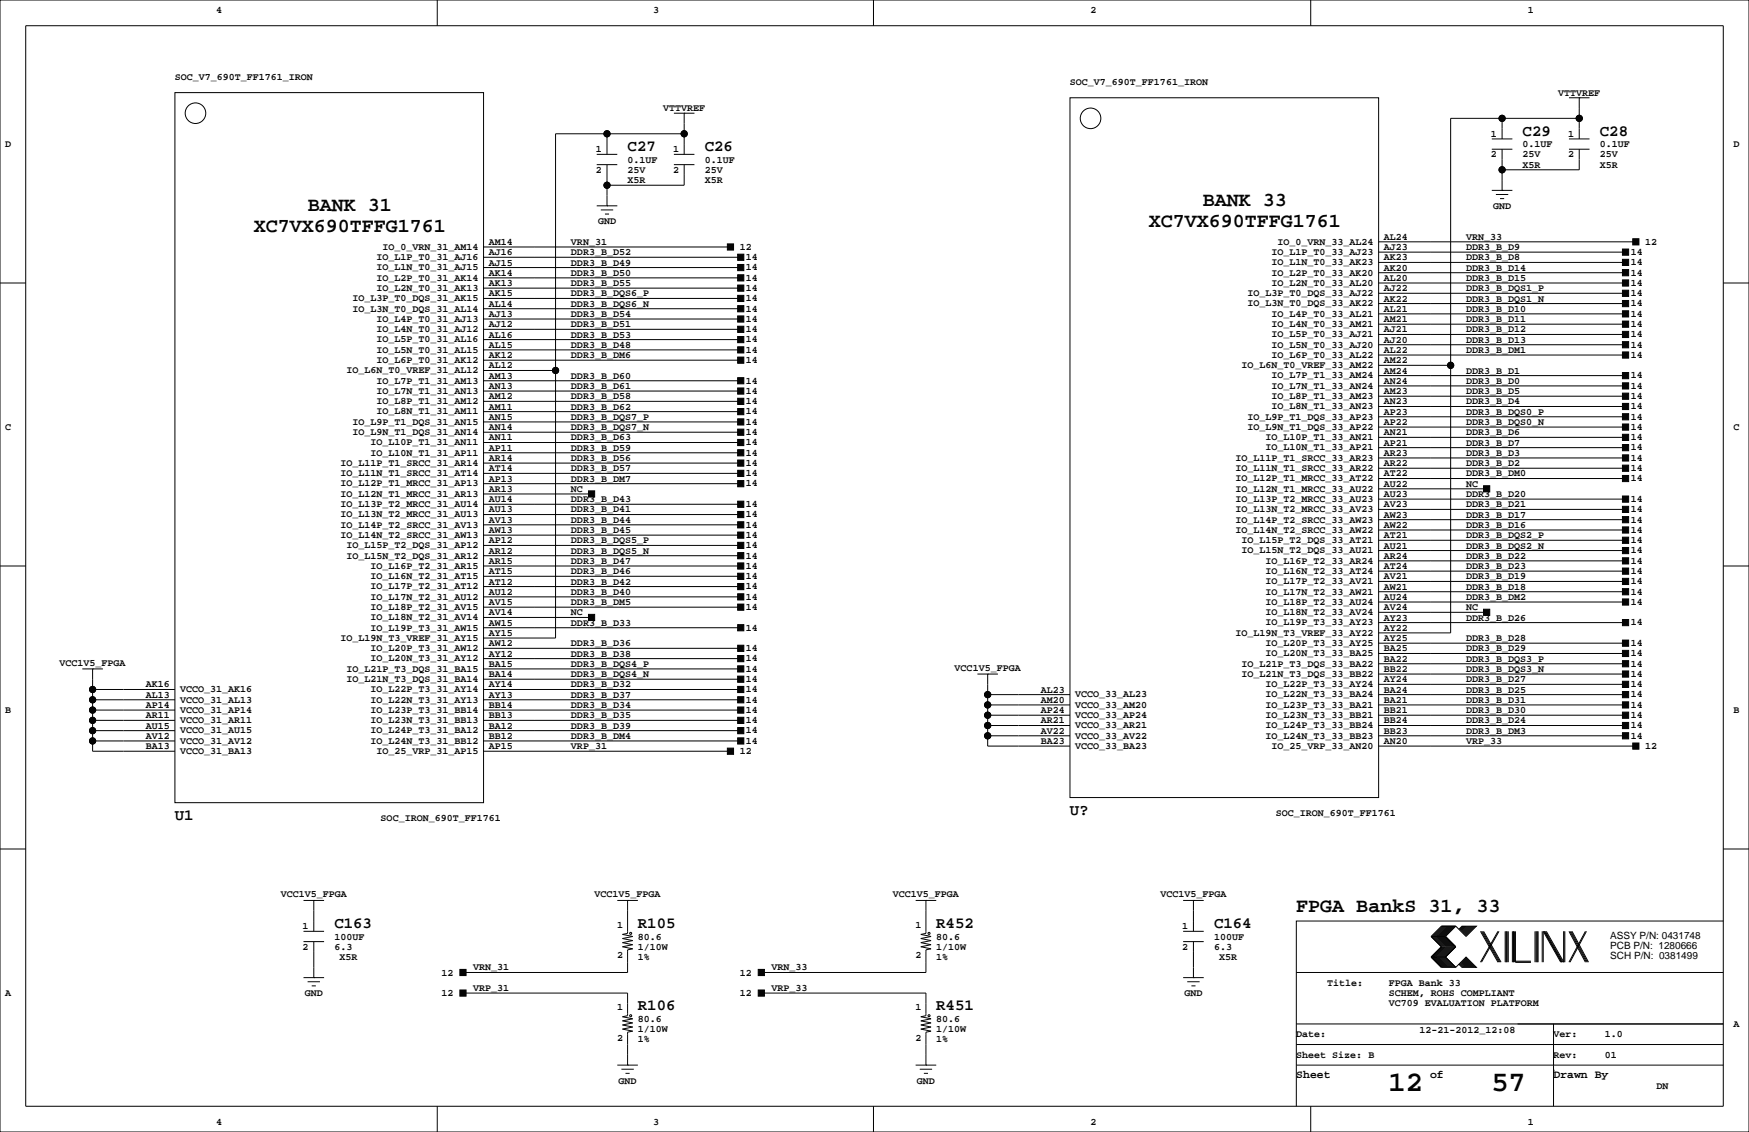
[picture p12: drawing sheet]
<svg xmlns="http://www.w3.org/2000/svg" width="432mm" height="279mm" viewBox="0 0 432 279" stroke-linecap="round" stroke-linejoin="round" font-family="sans-serif">
<defs><g id="words">
<g font-size="7.1">
<text x="342.8" y="269.3">12</text>
<text x="368.2" y="269.3">57</text>
</g>
<g font-size="4.9">
<text x="76" y="52.2">BANK 31</text>
<text x="297" y="50.9">BANK 33</text>
<text x="62.7" y="57.3">XC7VX690TFFG1761</text>
<text x="283.6" y="56">XC7VX690TFFG1761</text>
<text x="320" y="225.1">FPGA BankS 31, 33</text>
</g>
<g font-size="3.9">
<text x="375.9" y="33.5">C29</text>
<text x="395" y="33.5">C28</text>
<text x="154.9" y="37.3">C27</text>
<text x="174" y="37.3">C26</text>
<text x="43.2" y="202.4">U1</text>
<text x="264.2" y="201.1">U?</text>
<text x="82.5" y="229.1">C163</text>
<text x="157.5" y="229.1">R105</text>
<text x="231.1" y="229.1">R452</text>
<text x="299.7" y="229.1">C164</text>
<text x="157.5" y="249.4">R106</text>
<text x="231.1" y="249.4">R451</text>
</g>
<g font-size="2.8">
<text x="320" y="266.1">Sheet</text>
<text x="353.1" y="266.1">of</text>
<text x="383.5" y="266.1">Drawn By</text>
</g>
<g font-size="2.5">
<text x="53.3" y="3.3">4</text>
<text x="161.3" y="3.3">3</text>
<text x="269.2" y="3.3">2</text>
<text x="377.2" y="3.3">1</text>
<text x="43.2" y="19.8">SOC_V7_690T_FF1761_IRON</text>
<text x="264.2" y="21.1">SOC_V7_690T_FF1761_IRON</text>
<text x="384.7" y="23.6">VTTVREF</text>
<text x="163.7" y="27.4">VTTVREF</text>
<text x="368.1" y="33.8">1</text>
<text x="387.1" y="33.8">1</text>
<text x="1.3" y="36.3">D</text>
<text x="147.1" y="37.6">1</text>
<text x="154.9" y="40.1">0.1UF</text>
<text x="166.2" y="37.6">1</text>
<text x="174" y="40.1">0.1UF</text>
<text x="368.1" y="38.9">2</text>
<text x="375.9" y="41.4">X5R</text>
<text x="375.9" y="38.9">25V</text>
<text x="375.9" y="36.3">0.1UF</text>
<text x="387.1" y="38.9">2</text>
<text x="395" y="36.3">0.1UF</text>
<text x="395" y="38.9">25V</text>
<text x="395" y="41.4">X5R</text>
<text x="428" y="36.3">D</text>
<text x="147.1" y="42.7">2</text>
<text x="154.9" y="45.2">X5R</text>
<text x="154.9" y="42.7">25V</text>
<text x="166.2" y="42.7">2</text>
<text x="174" y="42.7">25V</text>
<text x="174" y="45.2">X5R</text>
<text x="368.6" y="51.6">GND</text>
<text x="147.6" y="55.4">GND</text>
<text x="341.6" y="59.2">AL24</text>
<text x="361.9" y="59.2">VRN_33</text>
<text x="92.9" y="64.2">IO_L1P_T0_31_AJ16</text>
<text x="94.4" y="61.7">IO_0_VRN_31_AM14</text>
<text x="120.6" y="65.5">AJ15</text>
<text x="120.6" y="63">AJ16</text>
<text x="120.6" y="60.5">AM14</text>
<text x="141" y="65.5">DDR3_B_D49</text>
<text x="141" y="63">DDR3_B_D52</text>
<text x="141" y="60.5">VRN_31</text>
<text x="182.7" y="61.7">12</text>
<text x="184.1" y="64.2">14</text>
<text x="313.9" y="65.5">IO_L1N_T0_33_AK23</text>
<text x="313.9" y="62.9">IO_L1P_T0_33_AJ23</text>
<text x="315.4" y="60.4">IO_0_VRN_33_AL24</text>
<text x="341.6" y="64.3">AK23</text>
<text x="341.6" y="61.7">AJ23</text>
<text x="361.9" y="64.3">DDR3_B_D8</text>
<text x="361.9" y="61.7">DDR3_B_D9</text>
<text x="402.6" y="65.5">14</text>
<text x="402.6" y="62.9">14</text>
<text x="406.2" y="60.5">12</text>
<text x="92.9" y="71.8">IO_L2N_T0_31_AK13</text>
<text x="92.9" y="69.3">IO_L2P_T0_31_AK14</text>
<text x="92.9" y="66.7">IO_L1N_T0_31_AJ15</text>
<text x="120.6" y="70.6">AK13</text>
<text x="120.6" y="68.1">AK14</text>
<text x="141" y="70.6">DDR3_B_D55</text>
<text x="141" y="68.1">DDR3_B_D50</text>
<text x="184.1" y="71.8">14</text>
<text x="184.1" y="69.3">14</text>
<text x="184.1" y="66.7">14</text>
<text x="313.9" y="70.5">IO_L2N_T0_33_AL20</text>
<text x="313.9" y="68">IO_L2P_T0_33_AK20</text>
<text x="341.6" y="71.9">AJ22</text>
<text x="341.6" y="69.3">AL20</text>
<text x="341.6" y="66.8">AK20</text>
<text x="361.9" y="69.3">DDR3_B_D15</text>
<text x="361.9" y="66.8">DDR3_B_D14</text>
<text x="361.9" y="71.9">DDR3_B_DQS1_P</text>
<text x="402.6" y="70.5">14</text>
<text x="402.6" y="68">14</text>
<text x="87" y="76.9">IO_L3N_T0_DQS_31_AL14</text>
<text x="87" y="74.4">IO_L3P_T0_DQS_31_AK15</text>
<text x="120.6" y="75.7">AL14</text>
<text x="120.6" y="73.2">AK15</text>
<text x="141" y="75.7">DDR3_B_DQS6_N</text>
<text x="141" y="73.2">DDR3_B_DQS6_P</text>
<text x="184.1" y="76.9">14</text>
<text x="184.1" y="74.4">14</text>
<text x="308" y="75.6">IO_L3N_T0_DQS_33_AK22</text>
<text x="308" y="73.1">IO_L3P_T0_DQS_33_AJ22</text>
<text x="341.6" y="77">AL21</text>
<text x="341.6" y="74.4">AK22</text>
<text x="361.9" y="77">DDR3_B_D10</text>
<text x="361.9" y="74.4">DDR3_B_DQS1_N</text>
<text x="402.6" y="73.1">14</text>
<text x="402.6" y="75.6">14</text>
<text x="92.9" y="82">IO_L4N_T0_31_AJ12</text>
<text x="92.9" y="79.4">IO_L4P_T0_31_AJ13</text>
<text x="120.6" y="83.3">AL16</text>
<text x="120.6" y="80.8">AJ12</text>
<text x="120.6" y="78.2">AJ13</text>
<text x="141" y="80.8">DDR3_B_D51</text>
<text x="141" y="78.2">DDR3_B_D54</text>
<text x="141" y="83.3">DDR3_B_D53</text>
<text x="184.1" y="82">14</text>
<text x="184.1" y="79.4">14</text>
<text x="313.9" y="83.2">IO_L5P_T0_33_AJ21</text>
<text x="313.9" y="80.7">IO_L4N_T0_33_AM21</text>
<text x="313.9" y="78.2">IO_L4P_T0_33_AL21</text>
<text x="341.6" y="82">AJ21</text>
<text x="341.6" y="79.5">AM21</text>
<text x="361.9" y="79.5">DDR3_B_D11</text>
<text x="361.9" y="82">DDR3_B_D12</text>
<text x="402.6" y="80.7">14</text>
<text x="402.6" y="78.2">14</text>
<text x="402.6" y="83.2">14</text>
<text x="92.9" y="89.6">IO_L6P_T0_31_AK12</text>
<text x="92.9" y="87.1">IO_L5N_T0_31_AL15</text>
<text x="92.9" y="84.5">IO_L5P_T0_31_AL16</text>
<text x="120.6" y="88.4">AK12</text>
<text x="120.6" y="85.9">AL15</text>
<text x="141" y="88.4">DDR3_B_DM6</text>
<text x="141" y="85.9">DDR3_B_D48</text>
<text x="184.1" y="84.5">14</text>
<text x="184.1" y="89.6">14</text>
<text x="184.1" y="87.1">14</text>
<text x="313.9" y="88.3">IO_L6P_T0_33_AL22</text>
<text x="313.9" y="85.8">IO_L5N_T0_33_AJ20</text>
<text x="341.6" y="89.7">AM22</text>
<text x="341.6" y="87.1">AL22</text>
<text x="341.6" y="84.6">AJ20</text>
<text x="361.9" y="84.6">DDR3_B_D13</text>
<text x="361.9" y="87.1">DDR3_B_DM1</text>
<text x="402.6" y="85.8">14</text>
<text x="402.6" y="88.3">14</text>
<text x="85.5" y="92.1">IO_L6N_T0_VREF_31_AL12</text>
<text x="92.9" y="94.7">IO_L7P_T1_31_AM13</text>
<text x="120.6" y="93.5">AM13</text>
<text x="120.6" y="90.9">AL12</text>
<text x="141" y="93.5">DDR3_B_D60</text>
<text x="184.1" y="94.7">14</text>
<text x="306.5" y="90.9">IO_L6N_T0_VREF_33_AM22</text>
<text x="313.9" y="95.9">IO_L7N_T1_33_AN24</text>
<text x="313.9" y="93.4">IO_L7P_T1_33_AM24</text>
<text x="341.6" y="94.7">AN24</text>
<text x="341.6" y="92.2">AM24</text>
<text x="361.9" y="94.7">DDR3_B_D0</text>
<text x="361.9" y="92.2">DDR3_B_D1</text>
<text x="402.6" y="95.9">14</text>
<text x="402.6" y="93.4">14</text>
<text x="92.9" y="99.8">IO_L8P_T1_31_AM12</text>
<text x="92.9" y="97.2">IO_L7N_T1_31_AN13</text>
<text x="120.6" y="101.1">AM11</text>
<text x="120.6" y="98.6">AM12</text>
<text x="120.6" y="96">AN13</text>
<text x="141" y="101.1">DDR3_B_D62</text>
<text x="141" y="98.6">DDR3_B_D58</text>
<text x="141" y="96">DDR3_B_D61</text>
<text x="184.1" y="99.8">14</text>
<text x="184.1" y="97.2">14</text>
<text x="313.9" y="101">IO_L8N_T1_33_AN23</text>
<text x="313.9" y="98.5">IO_L8P_T1_33_AM23</text>
<text x="341.6" y="99.8">AN23</text>
<text x="341.6" y="97.3">AM23</text>
<text x="361.9" y="97.3">DDR3_B_D5</text>
<text x="361.9" y="99.8">DDR3_B_D4</text>
<text x="402.6" y="98.5">14</text>
<text x="402.6" y="101">14</text>
<text x="1.3" y="106.2">C</text>
<text x="87" y="107.4">IO_L9N_T1_DQS_31_AN14</text>
<text x="87" y="104.8">IO_L9P_T1_DQS_31_AN15</text>
<text x="92.9" y="102.3">IO_L8N_T1_31_AM11</text>
<text x="120.6" y="106.2">AN14</text>
<text x="120.6" y="103.6">AN15</text>
<text x="141" y="103.6">DDR3_B_DQS7_P</text>
<text x="141" y="106.2">DDR3_B_DQS7_N</text>
<text x="184.1" y="102.3">14</text>
<text x="184.1" y="104.8">14</text>
<text x="184.1" y="107.4">14</text>
<text x="308" y="106.1">IO_L9N_T1_DQS_33_AP22</text>
<text x="308" y="103.6">IO_L9P_T1_DQS_33_AP23</text>
<text x="341.6" y="107.4">AN21</text>
<text x="341.6" y="104.9">AP22</text>
<text x="341.6" y="102.4">AP23</text>
<text x="361.9" y="107.4">DDR3_B_D6</text>
<text x="361.9" y="102.4">DDR3_B_DQS0_P</text>
<text x="361.9" y="104.9">DDR3_B_DQS0_N</text>
<text x="402.6" y="103.6">14</text>
<text x="402.6" y="106.1">14</text>
<text x="428" y="106.2">C</text>
<text x="91.4" y="112.5">IO_L10N_T1_31_AP11</text>
<text x="91.4" y="109.9">IO_L10P_T1_31_AN11</text>
<text x="120.6" y="113.8">AR14</text>
<text x="120.6" y="111.3">AP11</text>
<text x="120.6" y="108.7">AN11</text>
<text x="141" y="111.3">DDR3_B_D59</text>
<text x="141" y="108.7">DDR3_B_D63</text>
<text x="141" y="113.8">DDR3_B_D56</text>
<text x="184.1" y="112.5">14</text>
<text x="184.1" y="109.9">14</text>
<text x="305" y="113.7">IO_L11P_T1_SRCC_33_AR23</text>
<text x="312.4" y="111.2">IO_L10N_T1_33_AP21</text>
<text x="312.4" y="108.6">IO_L10P_T1_33_AN21</text>
<text x="341.6" y="112.5">AR23</text>
<text x="341.6" y="110">AP21</text>
<text x="361.9" y="112.5">DDR3_B_D3</text>
<text x="361.9" y="110">DDR3_B_D7</text>
<text x="402.6" y="113.7">14</text>
<text x="402.6" y="111.2">14</text>
<text x="402.6" y="108.6">14</text>
<text x="84" y="117.5">IO_L11N_T1_SRCC_31_AT14</text>
<text x="84" y="115">IO_L11P_T1_SRCC_31_AR14</text>
<text x="120.6" y="118.9">AP13</text>
<text x="120.6" y="116.3">AT14</text>
<text x="141" y="116.3">DDR3_B_D57</text>
<text x="141" y="118.9">DDR3_B_DM7</text>
<text x="184.1" y="115">14</text>
<text x="184.1" y="117.5">14</text>
<text x="305" y="118.8">IO_L12P_T1_MRCC_33_AT22</text>
<text x="305" y="116.3">IO_L11N_T1_SRCC_33_AR22</text>
<text x="341.6" y="117.6">AT22</text>
<text x="341.6" y="115.1">AR22</text>
<text x="361.9" y="115.1">DDR3_B_D2</text>
<text x="361.9" y="117.6">DDR3_B_DM0</text>
<text x="402.6" y="116.3">14</text>
<text x="402.6" y="118.8">14</text>
<text x="84" y="125.2">IO_L13P_T2_MRCC_31_AU14</text>
<text x="84" y="122.6">IO_L12N_T1_MRCC_31_AR13</text>
<text x="84" y="120.1">IO_L12P_T1_MRCC_31_AP13</text>
<text x="120.6" y="124">AU14</text>
<text x="120.6" y="121.4">AR13</text>
<text x="141" y="124">DDR3_B_D43</text>
<text x="141" y="121.4">NC</text>
<text x="184.1" y="125.2">14</text>
<text x="184.1" y="120.1">14</text>
<text x="305" y="123.9">IO_L13P_T2_MRCC_33_AU23</text>
<text x="305" y="121.3">IO_L12N_T1_MRCC_33_AU22</text>
<text x="341.6" y="125.2">AV23</text>
<text x="341.6" y="122.7">AU23</text>
<text x="341.6" y="120.1">AU22</text>
<text x="361.9" y="125.2">DDR3_B_D21</text>
<text x="361.9" y="122.7">DDR3_B_D20</text>
<text x="361.9" y="120.1">NC</text>
<text x="402.6" y="123.9">14</text>
<text x="84" y="130.2">IO_L14P_T2_SRCC_31_AV13</text>
<text x="84" y="127.7">IO_L13N_T2_MRCC_31_AU13</text>
<text x="120.6" y="131.6">AW13</text>
<text x="120.6" y="129">AV13</text>
<text x="120.6" y="126.5">AU13</text>
<text x="141" y="131.6">DDR3_B_D45</text>
<text x="141" y="129">DDR3_B_D44</text>
<text x="141" y="126.5">DDR3_B_D41</text>
<text x="184.1" y="130.2">14</text>
<text x="184.1" y="127.7">14</text>
<text x="305" y="131.5">IO_L14N_T2_SRCC_33_AW22</text>
<text x="305" y="129">IO_L14P_T2_SRCC_33_AW23</text>
<text x="305" y="126.4">IO_L13N_T2_MRCC_33_AV23</text>
<text x="341.6" y="130.3">AW22</text>
<text x="341.6" y="127.8">AW23</text>
<text x="361.9" y="130.3">DDR3_B_D16</text>
<text x="361.9" y="127.8">DDR3_B_D17</text>
<text x="402.6" y="131.5">14</text>
<text x="402.6" y="129">14</text>
<text x="402.6" y="126.4">14</text>
<text x="84" y="132.8">IO_L14N_T2_SRCC_31_AW13</text>
<text x="85.5" y="137.9">IO_L15N_T2_DQS_31_AR12</text>
<text x="85.5" y="135.3">IO_L15P_T2_DQS_31_AP12</text>
<text x="120.6" y="136.7">AR12</text>
<text x="120.6" y="134.1">AP12</text>
<text x="141" y="136.7">DDR3_B_DQS5_N</text>
<text x="141" y="134.1">DDR3_B_DQS5_P</text>
<text x="184.1" y="132.8">14</text>
<text x="184.1" y="137.9">14</text>
<text x="184.1" y="135.3">14</text>
<text x="306.5" y="136.6">IO_L15N_T2_DQS_33_AU21</text>
<text x="306.5" y="134">IO_L15P_T2_DQS_33_AT21</text>
<text x="341.6" y="137.9">AR24</text>
<text x="341.6" y="135.4">AU21</text>
<text x="341.6" y="132.8">AT21</text>
<text x="361.9" y="137.9">DDR3_B_D22</text>
<text x="361.9" y="132.8">DDR3_B_DQS2_P</text>
<text x="361.9" y="135.4">DDR3_B_DQS2_N</text>
<text x="402.6" y="134">14</text>
<text x="402.6" y="136.6">14</text>
<text x="91.4" y="142.9">IO_L16N_T2_31_AT15</text>
<text x="91.4" y="140.4">IO_L16P_T2_31_AR15</text>
<text x="120.6" y="141.7">AT15</text>
<text x="120.6" y="139.2">AR15</text>
<text x="141" y="139.2">DDR3_B_D47</text>
<text x="141" y="141.7">DDR3_B_D46</text>
<text x="184.1" y="140.4">14</text>
<text x="184.1" y="142.9">14</text>
<text x="312.4" y="141.7">IO_L16N_T2_33_AT24</text>
<text x="312.4" y="139.1">IO_L16P_T2_33_AR24</text>
<text x="341.6" y="143">AV21</text>
<text x="341.6" y="140.5">AT24</text>
<text x="361.9" y="143">DDR3_B_D19</text>
<text x="361.9" y="140.5">DDR3_B_D23</text>
<text x="402.6" y="141.7">14</text>
<text x="402.6" y="139.1">14</text>
<text x="91.4" y="148">IO_L17N_T2_31_AU12</text>
<text x="91.4" y="145.5">IO_L17P_T2_31_AT12</text>
<text x="120.6" y="149.4">AV15</text>
<text x="120.6" y="146.8">AU12</text>
<text x="120.6" y="144.3">AT12</text>
<text x="141" y="144.3">DDR3_B_D42</text>
<text x="141" y="149.4">DDR3_B_DM5</text>
<text x="141" y="146.8">DDR3_B_D40</text>
<text x="184.1" y="145.5">14</text>
<text x="184.1" y="148">14</text>
<text x="312.4" y="149.3">IO_L18P_T2_33_AU24</text>
<text x="312.4" y="146.7">IO_L17N_T2_33_AW21</text>
<text x="312.4" y="144.2">IO_L17P_T2_33_AV21</text>
<text x="341.6" y="148.1">AU24</text>
<text x="341.6" y="145.5">AW21</text>
<text x="361.9" y="145.5">DDR3_B_D18</text>
<text x="361.9" y="148.1">DDR3_B_DM2</text>
<text x="402.6" y="144.2">14</text>
<text x="402.6" y="146.7">14</text>
<text x="402.6" y="149.3">14</text>
<text x="91.4" y="155.6">IO_L19P_T3_31_AW15</text>
<text x="91.4" y="153.1">IO_L18N_T2_31_AV14</text>
<text x="91.4" y="150.6">IO_L18P_T2_31_AV15</text>
<text x="120.6" y="154.4">AW15</text>
<text x="120.6" y="151.9">AV14</text>
<text x="141" y="154.4">DDR3_B_D33</text>
<text x="141" y="151.9">NC</text>
<text x="184.1" y="155.6">14</text>
<text x="184.1" y="150.6">14</text>
<text x="312.4" y="154.4">IO_L19P_T3_33_AY23</text>
<text x="312.4" y="151.8">IO_L18N_T2_33_AV24</text>
<text x="341.6" y="155.7">AY22</text>
<text x="341.6" y="153.2">AY23</text>
<text x="341.6" y="150.6">AV24</text>
<text x="361.9" y="153.2">DDR3_B_D26</text>
<text x="361.9" y="150.6">NC</text>
<text x="402.6" y="154.4">14</text>
<text x="84" y="158.2">IO_L19N_T3_VREF_31_AY15</text>
<text x="91.4" y="160.7">IO_L20P_T3_31_AW12</text>
<text x="120.6" y="159.5">AW12</text>
<text x="120.6" y="157">AY15</text>
<text x="141" y="159.5">DDR3_B_D36</text>
<text x="184.1" y="160.7">14</text>
<text x="305" y="156.9">IO_L19N_T3_VREF_33_AY22</text>
<text x="312.4" y="162">IO_L20N_T3_33_BA25</text>
<text x="312.4" y="159.4">IO_L20P_T3_33_AY25</text>
<text x="341.6" y="160.8">BA25</text>
<text x="341.6" y="158.2">AY25</text>
<text x="361.9" y="158.2">DDR3_B_D28</text>
<text x="361.9" y="160.8">DDR3_B_D29</text>
<text x="402.6" y="159.4">14</text>
<text x="402.6" y="162">14</text>
<text x="14.7" y="164.3">VCC1V5_FPGA</text>
<text x="85.5" y="165.8">IO_L21P_T3_DQS_31_BA15</text>
<text x="91.4" y="163.3">IO_L20N_T3_31_AY12</text>
<text x="120.6" y="167.1">BA14</text>
<text x="120.6" y="164.6">BA15</text>
<text x="120.6" y="162.1">AY12</text>
<text x="141" y="162.1">DDR3_B_D38</text>
<text x="141" y="164.6">DDR3_B_DQS4_P</text>
<text x="141" y="167.1">DDR3_B_DQS4_N</text>
<text x="184.1" y="163.3">14</text>
<text x="184.1" y="165.8">14</text>
<text x="235.7" y="165.6">VCC1V5_FPGA</text>
<text x="306.5" y="167.1">IO_L21N_T3_DQS_33_BB22</text>
<text x="306.5" y="164.5">IO_L21P_T3_DQS_33_BA22</text>
<text x="341.6" y="165.9">BB22</text>
<text x="341.6" y="163.3">BA22</text>
<text x="361.9" y="163.3">DDR3_B_DQS3_P</text>
<text x="361.9" y="165.9">DDR3_B_DQS3_N</text>
<text x="402.6" y="164.5">14</text>
<text x="402.6" y="167.1">14</text>
<text x="36" y="172.2">AL13</text>
<text x="36" y="169.7">AK16</text>
<text x="44.4" y="173.4">VCCO_31_AL13</text>
<text x="44.4" y="170.9">VCCO_31_AK16</text>
<text x="85.5" y="168.3">IO_L21N_T3_DQS_31_BA14</text>
<text x="91.4" y="173.4">IO_L22N_T3_31_AY13</text>
<text x="91.4" y="170.9">IO_L22P_T3_31_AY14</text>
<text x="120.6" y="172.2">AY13</text>
<text x="120.6" y="169.7">AY14</text>
<text x="141" y="169.7">DDR3_B_D32</text>
<text x="141" y="172.2">DDR3_B_D37</text>
<text x="184.1" y="170.9">14</text>
<text x="184.1" y="173.4">14</text>
<text x="184.1" y="168.3">14</text>
<text x="257" y="173.5">AM20</text>
<text x="257" y="170.9">AL23</text>
<text x="265.4" y="172.1">VCCO_33_AL23</text>
<text x="312.4" y="172.1">IO_L22N_T3_33_BA24</text>
<text x="312.4" y="169.6">IO_L22P_T3_33_AY24</text>
<text x="341.6" y="173.5">BA21</text>
<text x="341.6" y="170.9">BA24</text>
<text x="341.6" y="168.4">AY24</text>
<text x="361.9" y="173.5">DDR3_B_D31</text>
<text x="361.9" y="170.9">DDR3_B_D25</text>
<text x="361.9" y="168.4">DDR3_B_D27</text>
<text x="402.6" y="172.1">14</text>
<text x="402.6" y="169.6">14</text>
<text x="1.3" y="176">B</text>
<text x="36" y="179.8">AU15</text>
<text x="36" y="177.3">AR11</text>
<text x="36" y="174.8">AP14</text>
<text x="44.4" y="178.5">VCCO_31_AR11</text>
<text x="44.4" y="176">VCCO_31_AP14</text>
<text x="91.4" y="178.5">IO_L23N_T3_31_BB13</text>
<text x="91.4" y="176">IO_L23P_T3_31_BB14</text>
<text x="120.6" y="179.8">BA12</text>
<text x="120.6" y="177.3">BB13</text>
<text x="120.6" y="174.8">BB14</text>
<text x="141" y="179.8">DDR3_B_D39</text>
<text x="141" y="177.3">DDR3_B_D35</text>
<text x="141" y="174.8">DDR3_B_D34</text>
<text x="184.1" y="178.5">14</text>
<text x="184.1" y="176">14</text>
<text x="257" y="178.6">AR21</text>
<text x="257" y="176">AP24</text>
<text x="265.4" y="179.8">VCCO_33_AR21</text>
<text x="265.4" y="177.2">VCCO_33_AP24</text>
<text x="265.4" y="174.7">VCCO_33_AM20</text>
<text x="312.4" y="179.8">IO_L24P_T3_33_BB24</text>
<text x="312.4" y="177.2">IO_L23N_T3_33_BB21</text>
<text x="312.4" y="174.7">IO_L23P_T3_33_BA21</text>
<text x="341.6" y="178.6">BB24</text>
<text x="341.6" y="176">BB21</text>
<text x="361.9" y="176">DDR3_B_D30</text>
<text x="361.9" y="178.6">DDR3_B_D24</text>
<text x="402.6" y="177.2">14</text>
<text x="402.6" y="174.7">14</text>
<text x="402.6" y="179.8">14</text>
<text x="428" y="176">B</text>
<text x="36" y="184.9">BA13</text>
<text x="36" y="182.4">AV12</text>
<text x="44.4" y="183.6">VCCO_31_AV12</text>
<text x="44.4" y="181">VCCO_31_AU15</text>
<text x="91.4" y="183.6">IO_L24N_T3_31_BB12</text>
<text x="91.4" y="181">IO_L24P_T3_31_BA12</text>
<text x="120.6" y="184.9">AP15</text>
<text x="120.6" y="182.4">BB12</text>
<text x="141" y="184.9">VRP_31</text>
<text x="141" y="182.4">DDR3_B_DM4</text>
<text x="184.1" y="181">14</text>
<text x="184.1" y="183.6">14</text>
<text x="257" y="183.6">BA23</text>
<text x="257" y="181.1">AV22</text>
<text x="265.4" y="184.8">VCCO_33_BA23</text>
<text x="265.4" y="182.3">VCCO_33_AV22</text>
<text x="312.4" y="182.3">IO_L24N_T3_33_BB23</text>
<text x="313.9" y="184.8">IO_25_VRP_33_AN20</text>
<text x="341.6" y="183.6">AN20</text>
<text x="341.6" y="181.1">BB23</text>
<text x="361.9" y="181.1">DDR3_B_DM3</text>
<text x="361.9" y="183.6">VRP_33</text>
<text x="402.6" y="182.3">14</text>
<text x="406.2" y="184.9">12</text>
<text x="44.4" y="186.1">VCCO_31_BA13</text>
<text x="92.9" y="186.1">IO_25_VRP_31_AP15</text>
<text x="182.7" y="186.2">12</text>
<text x="94" y="202.7">SOC_IRON_690T_FF1761</text>
<text x="315" y="201.4">SOC_IRON_690T_FF1761</text>
<text x="69.3" y="221.5">VCC1V5_FPGA</text>
<text x="146.8" y="221.5">VCC1V5_FPGA</text>
<text x="220.5" y="221.5">VCC1V5_FPGA</text>
<text x="286.5" y="221.5">VCC1V5_FPGA</text>
<text x="74.7" y="229.4">1</text>
<text x="82.5" y="231.9">100UF</text>
<text x="152.4" y="228.9">1</text>
<text x="157.5" y="231.9">80.6</text>
<text x="226.1" y="228.9">1</text>
<text x="231.1" y="231.9">80.6</text>
<text x="291.9" y="229.4">1</text>
<text x="299.7" y="231.9">100UF</text>
<text x="397.5" y="231.7">ASSY P/N: 0431748</text>
<text x="74.7" y="234.4">2</text>
<text x="82.5" y="234.4">6.3</text>
<text x="83.8" y="237">X5R</text>
<text x="116.8" y="239.5">VRN_31</text>
<text x="152.4" y="236.6">2</text>
<text x="157.5" y="234.4">1/10W</text>
<text x="157.5" y="237">1%</text>
<text x="190.5" y="239.5">VRN_33</text>
<text x="226.1" y="236.6">2</text>
<text x="231.1" y="234.4">1/10W</text>
<text x="231.1" y="237">1%</text>
<text x="291.9" y="234.4">2</text>
<text x="299.7" y="234.4">6.3</text>
<text x="301" y="237">X5R</text>
<text x="397.5" y="236.8">SCH P/N: 0381499</text>
<text x="397.5" y="234.2">PCB P/N: 1280666</text>
<text x="1.3" y="245.9">A</text>
<text x="75.2" y="245.9">GND</text>
<text x="109" y="245.9">12</text>
<text x="109" y="240.8">12</text>
<text x="116.8" y="244.6">VRP_31</text>
<text x="182.7" y="245.9">12</text>
<text x="182.7" y="240.8">12</text>
<text x="190.5" y="244.6">VRP_33</text>
<text x="292.4" y="245.9">GND</text>
<text x="327.7" y="243.3">Title:</text>
<text x="342.9" y="245.9">SCHEM, ROHS COMPLIANT</text>
<text x="342.9" y="243.3">FPGA Bank 33</text>
<text x="152.4" y="249.3">1</text>
<text x="226.1" y="249.3">1</text>
<text x="342.9" y="248.4">VC709 EVALUATION PLATFORM</text>
<text x="152.4" y="256.9">2</text>
<text x="157.5" y="252.2">80.6</text>
<text x="157.5" y="254.8">1/10W</text>
<text x="157.5" y="257.3">1%</text>
<text x="226.1" y="256.9">2</text>
<text x="231.1" y="252.2">80.6</text>
<text x="231.1" y="254.8">1/10W</text>
<text x="231.1" y="257.3">1%</text>
<text x="320" y="256">Date:</text>
<text x="350.4" y="255">12-21-2012_12:08</text>
<text x="383.5" y="256">Ver:</text>
<text x="396.2" y="256">1.0</text>
<text x="428" y="253.5">A</text>
<text x="320" y="261.1">Sheet Size: B</text>
<text x="383.5" y="261.1">Rev:</text>
<text x="396.2" y="261.1">01</text>
<text x="152.7" y="267.5">GND</text>
<text x="226.4" y="267.5">GND</text>
<text x="408.9" y="268.7">DN</text>
<text x="53.3" y="277.6">4</text>
<text x="161.3" y="277.6">3</text>
<text x="269.2" y="277.6">2</text>
<text x="377.2" y="277.6">1</text>
</g>
</g></defs>
<g fill="none" stroke="#000" stroke-width=".25">
<path d="M0 0h431.8v279.4h-431.8zM6.3 6.4h419.1v266.6h-419.1zM107.9 0v6.4M215.6 0v6.4M323.6 0v6.4M43.2 22.9h76.2v175.2h-76.2zM147.3 38.1h5.1M149.9 33v5.1M166.4 38.1h5M166.4 27.9h5M168.9 27.9h.1M168.9 27.9v10.2"/>
<path d="M168.9 33h-31.7v124.5h-17.8M264.2 24.1h76.2v172.7h-76.2zM368.3 36.8h5.1M368.3 34.3h5.1M370.8 29.2v5.1M370.8 36.8v10.2M387.3 36.8h5.1M387.3 34.3h5.1M387.3 24.1h5.1M389.9 24.1h.1M389.9 24.1v10.2M389.9 36.8v5.1h-19.1"/>
<path d="M389.9 29.2h-31.8v127h-17.7M147.3 50.8h5.1M147.3 40.6h5.1M148.3 51.8h3.1M149.4 52.8h1M149.9 50.8h.1M149.9 40.6v10.2M166.4 40.6h5M168.9 40.6v5.1h-19M340.4 59.7h63.5M368.3 47h5.1M369.3 48h3.1"/>
<path d="M370.3 49h1M370.8 47h.1M0 69.8h6.3M119.4 73.7h63.5M119.4 76.2h63.5M119.4 61h60.9M119.4 63.5h63.5M119.4 66h63.5M119.4 68.6h63.5M119.4 71.1h63.5M119.4 78.7h63.5M340.4 74.9h60.9"/>
<path d="M340.4 72.4h60.9M340.4 69.8h60.9M340.4 62.2h60.9M340.4 64.8h60.9M340.4 67.3h60.9M340.4 77.5h60.9M425.4 69.8h6.4M119.4 86.4h63.5M119.4 88.9h63.5M119.4 91.4h17.8M119.4 96.5h63.5M119.4 94h63.5"/>
<path d="M119.4 99.1h63.5M119.4 83.8h63.5M119.4 81.3h63.5M340.4 90.2h17.7M340.4 97.8h60.9M340.4 87.6h60.9M340.4 82.5h60.9M340.4 85.1h60.9M340.4 80h60.9M340.4 92.7h60.9M340.4 95.2h60.9M119.4 106.7h63.5"/>
<path d="M119.4 104.1h63.5M119.4 119.4h63.5M119.4 116.8h63.5M119.4 114.3h63.5M119.4 101.6h63.5M119.4 109.2h63.5M119.4 111.8h63.5M340.4 118.1h60.9M340.4 105.4h60.9M340.4 102.9h60.9M340.4 100.3h60.9M340.4 107.9h60.9"/>
<path d="M340.4 110.5h60.9M340.4 115.6h60.9M340.4 113h60.9M0 139.7h6.3M119.4 134.6h63.5M119.4 137.2h63.5M119.4 139.7h63.5M119.4 121.9h26.6M119.4 124.5h63.5M119.4 127h63.5M119.4 129.5h63.5M119.4 132.1h63.5"/>
<path d="M340.4 135.9h60.9M340.4 133.3h60.9M340.4 120.7h26.6M340.4 138.4h60.9M340.4 123.2h60.9M340.4 125.7h60.9M340.4 128.3h60.9M340.4 130.8h60.9M425.4 139.7h6.4M119.4 142.2h63.5M119.4 147.3h63.5M119.4 149.9h63.5"/>
<path d="M119.4 152.4h26.6M119.4 154.9h63.5M119.4 144.8h63.5M340.4 151.1h26.6M340.4 148.6h60.9M340.4 158.8h60.9M340.4 153.7h60.9M340.4 141h60.9M340.4 146h60.9M340.4 143.5h60.9M20.3 165.1h5.1M22.9 165.1h.1"/>
<path d="M22.9 175.3h20.3M22.9 165.1v20.3h20.3M22.9 177.8h20.3M22.9 172.7h20.3M22.9 170.2h20.3M119.4 167.6h63.5M119.4 165.1h63.5M119.4 175.3h63.5M119.4 177.8h63.5M119.4 172.7h63.5M119.4 170.2h63.5M119.4 162.6h63.5"/>
<path d="M119.4 160h63.5M241.3 166.4h5.1M243.8 166.4h.1M243.8 166.4v17.7h20.4M243.8 171.4h20.4M243.8 174h20.4M243.8 176.5h20.4M243.8 179.1h20.4M340.4 171.4h60.9M340.4 174h60.9M340.4 176.5h60.9M340.4 179.1h60.9"/>
<path d="M340.4 166.4h60.9M340.4 163.8h60.9M340.4 161.3h60.9M340.4 168.9h60.9M22.9 182.9h20.3M22.9 180.3h20.3M119.4 182.9h63.5M119.4 185.4h60.9M119.4 180.3h63.5M243.8 181.6h20.4M340.4 181.6h60.9M340.4 184.1h63.5"/>
<path d="M0 209.5h6.3M425.4 209.5h6.4M74.9 222.2h5.1M74.9 232.4h5.1M74.9 229.9h5.1M77.5 222.2h.1M77.5 222.2v7.7M77.5 232.4v8.9M152.4 222.2h5.1M154.9 222.2h.1M154.9 222.2v8.2l-1.2 .2 2.5 .5-2.5 .5 2.5 .6-2.5 .5 2.5 .5-2.5 .5 2.5 .5-1.3 .2v5.6h-40.6M226.1 222.2h5"/>
<path d="M228.6 222.2h.1M228.6 222.2v8.2l-1.3 .2 2.6 .5-2.6 .5 2.6 .6-2.6 .5 2.6 .5-2.6 .5 2.6 .5-1.3 .2v5.6h-40.6M292.1 222.2h5.1M292.1 232.4h5.1M292.1 229.9h5.1M294.6 222.2h.1M294.6 222.2v7.7M294.6 232.4v8.9M353.3 236.2l2.6 2.6h3.5M353.3 231.1l2.6 2.6-2.6 2.5M353.3 236.2h3.6M353.3 231.1h3.6"/>
<path d="M356.1 228.6l-2.5 2.5 2.5 2.6-2.5 2.5 2.5 2.6M356.4 228.6l-2.6 2.5 2.6 2.6-2.6 2.5 2.6 2.6M356.6 228.6l-2.5 2.5 2.5 2.6-2.5 2.5 2.5 2.6M356.9 228.6l-2.6 2.5 2.6 2.6-2.6 2.5 2.6 2.6M356.9 231.1l2.5 2.6-2.5 2.5M356.9 236.2l2.5 2.6M357.1 228.6l-2.5 2.5 2.5 2.6-2.5 2.5 2.5 2.6M357.4 228.6l-2.6 2.5 2.6 2.6-2.6 2.5 2.6 2.6M357.6 228.6l-2.5 2.5 2.5 2.6-2.5 2.5 2.5 2.6M357.9 228.6l-2.6 2.5 2.6 2.6-2.6 2.5 2.6 2.6M358.1 228.6l-2.5 2.5 2.5 2.6-2.5 2.5 2.5 2.6M358.4 228.6l-2.5 2.5 2.5 2.6-2.5 2.5 2.5 2.6"/>
<path d="M358.6 228.6l-2.5 2.5 2.5 2.6-2.5 2.5 2.5 2.6M358.9 228.6l-2.5 2.5 2.5 2.6-2.5 2.5 2.5 2.6M359.2 228.6l-2.6 2.5 2.6 2.6-2.6 2.5 2.6 2.6M359.4 228.6l2.5 2.5 2.6-2.5h-3.6l-.7 .8M359.4 228.6h-3.5l-2.6 2.5M359.4 228.6l-2.5 2.5M360.2 238l.7 .8h3.6l-2.6-2.6-2.5 2.6M360.4 237.7l1 1.1M360.4 238l.8 .8M360.7 237.5l1.2 1.3M360.7 237.7l1 1.1M360.9 237.2l1.6 1.6"/>
<path d="M360.9 237.5l1.3 1.3M361.2 237l1.8 1.8M361.2 237.2l1.5 1.6M361.2 228.6l-.8 .8M361.4 236.7l2.1 2.1M361.4 237l1.8 1.8M361.4 228.6l-1 1M361.7 236.5l2.3 2.3M361.7 236.7l2 2.1M361.7 228.6l-1 1M361.9 236.5l2.3 2.3M361.9 228.6l-1.2 1.3"/>
<path d="M362.2 228.6l-1.3 1.3M362.5 228.6l-1.6 1.5M362.7 228.6l-1.5 1.5M363 228.6l-1.8 1.8M363.2 228.6l-1.8 1.8M363.5 228.6l-2.1 2M363.7 228.6l-2 2M364 228.6l-2.3 2.3M364.2 228.6l-2.3 2.3M365.5 229.9l4.3 7.6M365.8 229.9l4.3 7.6M366 229.9l4.3 7.6"/>
<path d="M366.3 229.9l4.3 7.6M369.8 229.9l-4.3 7.6M370.1 229.9l-4.3 7.6M371.6 229.9v7.6M371.9 229.9v7.6M372.1 229.9v7.6M372.4 229.9v7.6M373.4 229.9v7.6M373.6 229.9v7.6M373.9 229.9v7.6M374.1 229.9v7.6h3.9M374.1 237.2h3.9"/>
<path d="M379 229.9v7.6M379.2 229.9v7.6M379.5 229.9v7.6M379.7 229.9v7.6M380.7 229.9v7.6M381 237.5v-7.6l4.3 7.6M381.3 229.9l4.3 7.6M381.5 229.9l4.3 7.6M381.8 229.9l4.3 7.6v-7.6M386.3 229.9v7.6M387.3 229.9l4.1 7.6M387.6 229.9l4.1 7.6"/>
<path d="M387.9 229.9l4 7.6M388.1 229.9l4.1 7.6M391.4 229.9l-4.1 7.6M391.7 229.9l-4.1 7.6M425.4 227.3h-105.4v35.6M74.9 241.3h5.1M75.9 242.3h3.1M77 243.3h1M77.5 241.3h.1M114.3 245.1h40.6v5.6l-1.2 .3 2.5 .5-2.5 .5 2.5 .5-2.5 .5 2.5 .5-2.5 .5 2.5 .5-1.3 .3v8.1M188 245.1h40.6v5.6l-1.3 .3 2.6 .5-2.6 .5 2.6 .5-2.6 .5 2.6 .5-2.6 .5 2.6 .5-1.3 .3v8.1M292.1 241.3h5.1"/>
<path d="M293.1 242.3h3.1M294.1 243.3h1M294.6 241.3h.1M320 240h105.4M320 257.8h105.4M320 252.7h105.4M383.5 252.7v20.3M107.9 273v6.4M152.4 262.9h5.1M153.4 263.9h3.1M154.4 264.9h1M154.9 262.9h.1"/>
<path d="M215.6 273v6.4M226.1 262.9h5M227.1 263.9h3M228.1 264.9h1M228.6 262.9h.1M320 262.9h105.4M320 262.9v10.1M323.6 273v6.4M383.5 264.2h.1"/>
<circle cx="48.3" cy="27.9" r="2.54"/>
<circle cx="149.9" cy="33" r=".76"/>
<circle cx="168.9" cy="33" r=".76"/>
<circle cx="269.2" cy="29.2" r="2.54"/>
<circle cx="370.8" cy="29.2" r=".76"/>
<circle cx="389.9" cy="29.2" r=".76"/>
<circle cx="149.9" cy="45.7" r=".76"/>
<circle cx="370.8" cy="41.9" r=".76"/>
<circle cx="137.2" cy="91.4" r=".76"/>
<circle cx="358.1" cy="90.2" r=".76"/>
<circle cx="22.9" cy="170.2" r=".76"/>
<circle cx="22.9" cy="172.7" r=".76"/>
<circle cx="22.9" cy="177.8" r=".76"/>
<circle cx="22.9" cy="175.3" r=".76"/>
<circle cx="243.8" cy="176.5" r=".76"/>
<circle cx="243.8" cy="179.1" r=".76"/>
<circle cx="243.8" cy="171.4" r=".76"/>
<circle cx="243.8" cy="174" r=".76"/>
<circle cx="22.9" cy="182.9" r=".76"/>
<circle cx="22.9" cy="180.3" r=".76"/>
<circle cx="243.8" cy="181.6" r=".76"/>
<circle cx="155.7" cy="230.4" r=".25"/>
<circle cx="229.4" cy="230.4" r=".25"/>
<circle cx="155.7" cy="250.7" r=".25"/>
<circle cx="229.4" cy="250.7" r=".25"/>
</g>
<g fill="#000" stroke="#000" stroke-width=".25">
<path d="M179.6 60.2h1.5v1.5h-1.5z" fill-rule="evenodd"/>
<path d="M182.1 72.9h1.5v1.5h-1.5z" fill-rule="evenodd"/>
<path d="M182.1 75.4h1.5v1.6h-1.5z" fill-rule="evenodd"/>
<path d="M182.1 62.7h1.5v1.6h-1.5z" fill-rule="evenodd"/>
<path d="M182.1 65.3h1.5v1.5h-1.5z" fill-rule="evenodd"/>
<path d="M182.1 67.8h1.5v1.5h-1.5z" fill-rule="evenodd"/>
<path d="M182.1 70.4h1.5v1.5h-1.5z" fill-rule="evenodd"/>
<path d="M182.1 78h1.5v1.5h-1.5z" fill-rule="evenodd"/>
<path d="M400.6 74.2h1.5v1.5h-1.5z" fill-rule="evenodd"/>
<path d="M400.6 71.6h1.5v1.6h-1.5z" fill-rule="evenodd"/>
<path d="M400.6 61.5h1.5v1.5h-1.5z" fill-rule="evenodd"/>
<path d="M400.6 64h1.5v1.5h-1.5z" fill-rule="evenodd"/>
<path d="M400.6 66.5h1.5v1.6h-1.5z" fill-rule="evenodd"/>
<path d="M400.6 76.7h1.5v1.5h-1.5z" fill-rule="evenodd"/>
<path d="M400.6 69.1h1.5v1.5h-1.5z" fill-rule="evenodd"/>
<path d="M403.1 58.9h1.5v1.6h-1.5z" fill-rule="evenodd"/>
<path d="M182.1 85.6h1.5v1.5h-1.5z" fill-rule="evenodd"/>
<path d="M182.1 88.1h1.5v1.6h-1.5z" fill-rule="evenodd"/>
<path d="M182.1 95.8h1.5v1.5h-1.5z" fill-rule="evenodd"/>
<path d="M182.1 93.2h1.5v1.5h-1.5z" fill-rule="evenodd"/>
<path d="M182.1 98.3h1.5v1.5h-1.5z" fill-rule="evenodd"/>
<path d="M182.1 83.1h1.5v1.5h-1.5z" fill-rule="evenodd"/>
<path d="M182.1 80.5h1.5v1.5h-1.5z" fill-rule="evenodd"/>
<path d="M400.6 97h1.5v1.6h-1.5z" fill-rule="evenodd"/>
<path d="M400.6 86.9h1.5v1.5h-1.5z" fill-rule="evenodd"/>
<path d="M400.6 81.8h1.5v1.5h-1.5z" fill-rule="evenodd"/>
<path d="M400.6 84.3h1.5v1.6h-1.5z" fill-rule="evenodd"/>
<path d="M400.6 79.2h1.5v1.6h-1.5z" fill-rule="evenodd"/>
<path d="M400.6 91.9h1.5v1.6h-1.5z" fill-rule="evenodd"/>
<path d="M400.6 94.5h1.5v1.5h-1.5z" fill-rule="evenodd"/>
<path d="M182.1 105.9h1.5v1.5h-1.5z" fill-rule="evenodd"/>
<path d="M182.1 103.4h1.5v1.5h-1.5z" fill-rule="evenodd"/>
<path d="M182.1 116.1h1.5v1.5h-1.5z" fill-rule="evenodd"/>
<path d="M182.1 113.5h1.5v1.6h-1.5z" fill-rule="evenodd"/>
<path d="M182.1 100.8h1.5v1.6h-1.5z" fill-rule="evenodd"/>
<path d="M182.1 108.5h1.5v1.5h-1.5z" fill-rule="evenodd"/>
<path d="M182.1 111h1.5v1.5h-1.5z" fill-rule="evenodd"/>
<path d="M400.6 117.3h1.5v1.6h-1.5z" fill-rule="evenodd"/>
<path d="M400.6 104.6h1.5v1.6h-1.5z" fill-rule="evenodd"/>
<path d="M400.6 102.1h1.5v1.5h-1.5z" fill-rule="evenodd"/>
<path d="M400.6 99.6h1.5v1.5h-1.5z" fill-rule="evenodd"/>
<path d="M400.6 107.2h1.5v1.5h-1.5z" fill-rule="evenodd"/>
<path d="M400.6 109.7h1.5v1.6h-1.5z" fill-rule="evenodd"/>
<path d="M400.6 114.8h1.5v1.5h-1.5z" fill-rule="evenodd"/>
<path d="M400.6 112.3h1.5v1.5h-1.5z" fill-rule="evenodd"/>
<path d="M145.3 121.2h1.5v1.5h-1.5z" fill-rule="evenodd"/>
<path d="M182.1 133.9h1.5v1.5h-1.5z" fill-rule="evenodd"/>
<path d="M182.1 136.4h1.5v1.5h-1.5z" fill-rule="evenodd"/>
<path d="M182.1 118.6h1.5v1.5h-1.5z" fill-rule="evenodd"/>
<path d="M182.1 123.7h1.5v1.5h-1.5z" fill-rule="evenodd"/>
<path d="M182.1 126.2h1.5v1.6h-1.5z" fill-rule="evenodd"/>
<path d="M182.1 128.8h1.5v1.5h-1.5z" fill-rule="evenodd"/>
<path d="M182.1 131.3h1.5v1.5h-1.5z" fill-rule="evenodd"/>
<path d="M366.3 119.9h1.5v1.5h-1.5z" fill-rule="evenodd"/>
<path d="M400.6 135.1h1.5v1.6h-1.5z" fill-rule="evenodd"/>
<path d="M400.6 132.6h1.5v1.5h-1.5z" fill-rule="evenodd"/>
<path d="M400.6 137.7h1.5v1.5h-1.5z" fill-rule="evenodd"/>
<path d="M400.6 122.4h1.5v1.6h-1.5z" fill-rule="evenodd"/>
<path d="M400.6 125h1.5v1.5h-1.5z" fill-rule="evenodd"/>
<path d="M400.6 127.5h1.5v1.5h-1.5z" fill-rule="evenodd"/>
<path d="M400.6 130h1.5v1.6h-1.5z" fill-rule="evenodd"/>
<path d="M145.3 151.6h1.5v1.6h-1.5z" fill-rule="evenodd"/>
<path d="M182.1 141.5h1.5v1.5h-1.5z" fill-rule="evenodd"/>
<path d="M182.1 146.6h1.5v1.5h-1.5z" fill-rule="evenodd"/>
<path d="M182.1 149.1h1.5v1.5h-1.5z" fill-rule="evenodd"/>
<path d="M182.1 154.2h1.5v1.5h-1.5z" fill-rule="evenodd"/>
<path d="M182.1 138.9h1.5v1.6h-1.5z" fill-rule="evenodd"/>
<path d="M182.1 144h1.5v1.5h-1.5z" fill-rule="evenodd"/>
<path d="M366.3 150.4h1.5v1.5h-1.5z" fill-rule="evenodd"/>
<path d="M400.6 147.8h1.5v1.6h-1.5z" fill-rule="evenodd"/>
<path d="M400.6 158h1.5v1.5h-1.5z" fill-rule="evenodd"/>
<path d="M400.6 152.9h1.5v1.5h-1.5z" fill-rule="evenodd"/>
<path d="M400.6 140.2h1.5v1.5h-1.5z" fill-rule="evenodd"/>
<path d="M400.6 145.3h1.5v1.5h-1.5z" fill-rule="evenodd"/>
<path d="M400.6 142.7h1.5v1.6h-1.5z" fill-rule="evenodd"/>
<path d="M182.1 166.9h1.5v1.5h-1.5z" fill-rule="evenodd"/>
<path d="M182.1 164.3h1.5v1.6h-1.5z" fill-rule="evenodd"/>
<path d="M182.1 174.5h1.5v1.5h-1.5z" fill-rule="evenodd"/>
<path d="M182.1 177h1.5v1.6h-1.5z" fill-rule="evenodd"/>
<path d="M182.1 161.8h1.5v1.5h-1.5z" fill-rule="evenodd"/>
<path d="M182.1 159.3h1.5v1.5h-1.5z" fill-rule="evenodd"/>
<path d="M182.1 172h1.5v1.5h-1.5z" fill-rule="evenodd"/>
<path d="M182.1 169.4h1.5v1.5h-1.5z" fill-rule="evenodd"/>
<path d="M400.6 178.3h1.5v1.5h-1.5z" fill-rule="evenodd"/>
<path d="M400.6 165.6h1.5v1.5h-1.5z" fill-rule="evenodd"/>
<path d="M400.6 163.1h1.5v1.5h-1.5z" fill-rule="evenodd"/>
<path d="M400.6 160.5h1.5v1.6h-1.5z" fill-rule="evenodd"/>
<path d="M400.6 168.1h1.5v1.6h-1.5z" fill-rule="evenodd"/>
<path d="M400.6 170.7h1.5v1.5h-1.5z" fill-rule="evenodd"/>
<path d="M400.6 173.2h1.5v1.6h-1.5z" fill-rule="evenodd"/>
<path d="M400.6 175.8h1.5v1.5h-1.5z" fill-rule="evenodd"/>
<path d="M179.6 184.7h1.5v1.5h-1.5z" fill-rule="evenodd"/>
<path d="M182.1 182.1h1.5v1.5h-1.5z" fill-rule="evenodd"/>
<path d="M182.1 179.6h1.5v1.5h-1.5z" fill-rule="evenodd"/>
<path d="M400.6 180.8h1.5v1.6h-1.5z" fill-rule="evenodd"/>
<path d="M403.1 183.4h1.5v1.5h-1.5z" fill-rule="evenodd"/>
<path d="M113.5 239.3h1.6v1.5h-1.6z" fill-rule="evenodd"/>
<path d="M113.5 244.3h1.6v1.6h-1.6z" fill-rule="evenodd"/>
<path d="M187.2 239.3h1.5v1.5h-1.5z" fill-rule="evenodd"/>
<path d="M187.2 244.3h1.5v1.6h-1.5z" fill-rule="evenodd"/>
<circle cx="149.9" cy="33" r=".76"/>
<circle cx="168.9" cy="33" r=".76"/>
<circle cx="370.8" cy="29.2" r=".76"/>
<circle cx="389.9" cy="29.2" r=".76"/>
<circle cx="149.9" cy="45.7" r=".76"/>
<circle cx="370.8" cy="41.9" r=".76"/>
<circle cx="137.2" cy="91.4" r=".76"/>
<circle cx="358.1" cy="90.2" r=".76"/>
<circle cx="22.9" cy="170.2" r=".76"/>
<circle cx="22.9" cy="172.7" r=".76"/>
<circle cx="22.9" cy="177.8" r=".76"/>
<circle cx="22.9" cy="175.3" r=".76"/>
<circle cx="243.8" cy="176.5" r=".76"/>
<circle cx="243.8" cy="179.1" r=".76"/>
<circle cx="243.8" cy="171.4" r=".76"/>
<circle cx="243.8" cy="174" r=".76"/>
<circle cx="22.9" cy="182.9" r=".76"/>
<circle cx="22.9" cy="180.3" r=".76"/>
<circle cx="243.8" cy="181.6" r=".76"/>
</g>
<use href="#words"/>
</svg>
